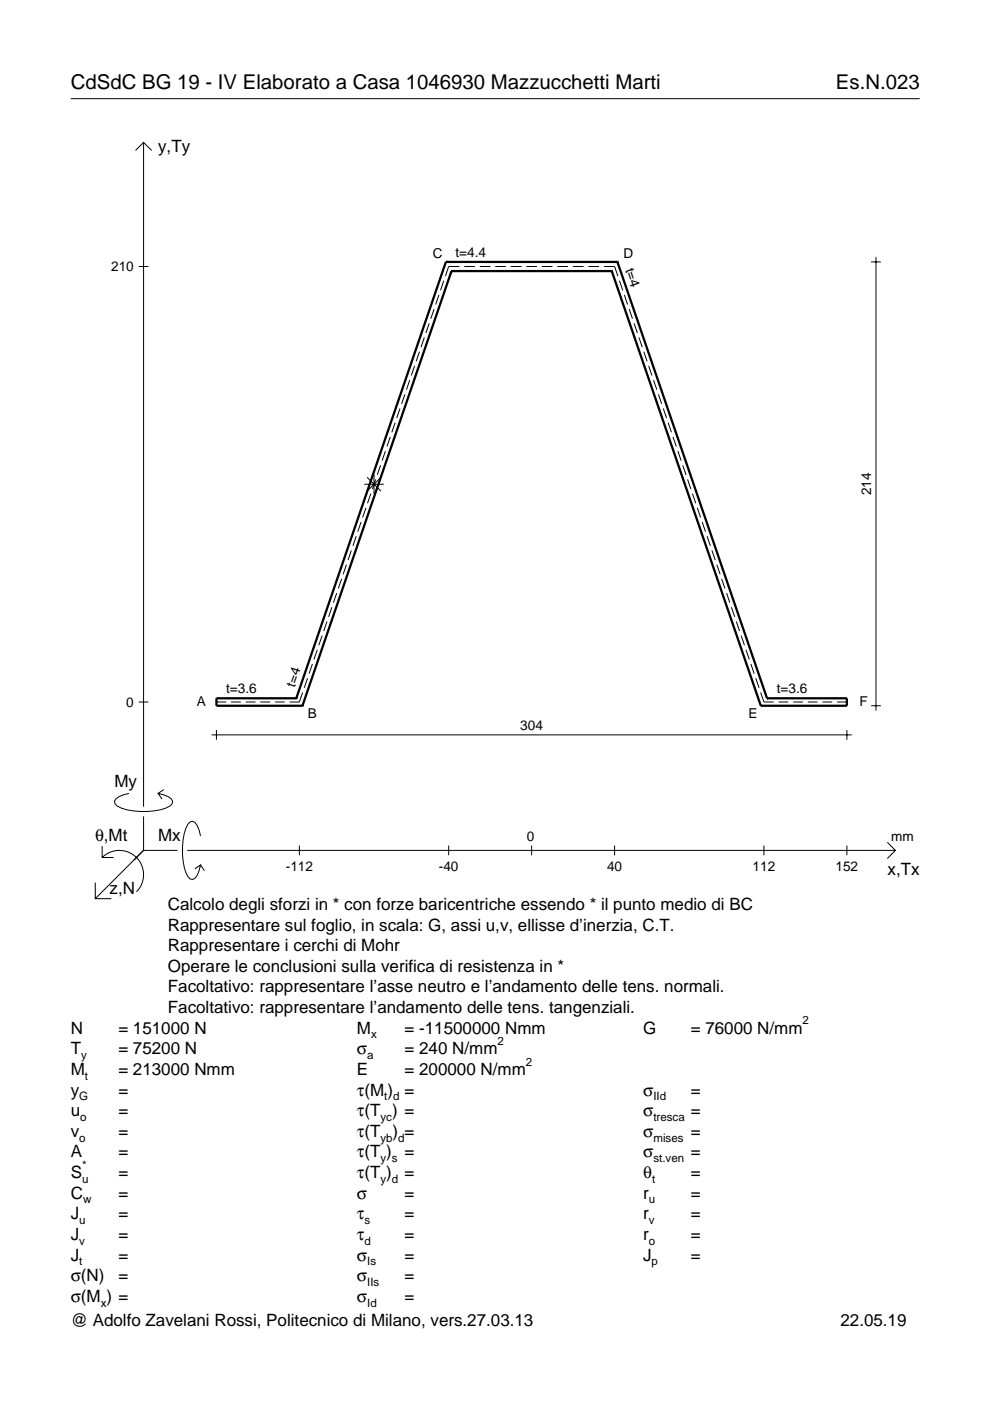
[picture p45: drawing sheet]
<svg xmlns="http://www.w3.org/2000/svg" width="210mm" height="297mm" viewBox="0 0 210 297" stroke-linecap="round" stroke-linejoin="round" font-family="sans-serif">
<defs><g id="words">
<g font-size="4.3">
<text x="15" y="18.9">CdSdC BG 19 - IV Elaborato a Casa 1046930 Mazzucchetti Marti</text>
<text x="177.2" y="18.9">Es.N.023</text>
</g>
<g font-size="3.6">
<text x="33.5" y="32.3">y,Ty</text>
<text x="24.3" y="166.9">My</text>
<text x="20.1" y="178.2">θ,Mt</text>
<text x="33.5" y="178.2">Mx</text>
<text x="188.2" y="185.5">x,Tx</text>
<text x="23.2" y="189.6">z,N</text>
<text x="35.6" y="192.9">Calcolo degli sforzi in * con forze baricentriche essendo * il punto medio di BC</text>
<text x="35.6" y="197.3">Rappresentare sul foglio, in scala: G, assi u,v, ellisse d’inerzia, C.T.</text>
<text x="35.6" y="201.7">Rappresentare i cerchi di Mohr</text>
<text x="35.6" y="206">Operare le conclusioni sulla verifica di resistenza in *</text>
<text x="35.6" y="210.4">Facoltativo: rappresentare l’asse neutro e l’andamento delle tens. normali.</text>
<text x="35.6" y="214.8">Facoltativo: rappresentare l’andamento delle tens. tangenziali.</text>
<text x="15" y="219.2">N</text>
<text x="25.1" y="219.2">= 151000 N</text>
<text x="75.7" y="219.2">M</text>
<text x="85.8" y="219.2">= -11500000 Nmm</text>
<text x="136.4" y="219.2">G</text>
<text x="146.5" y="219.2">= 76000 N/mm</text>
<text x="15" y="227.9">M</text>
<text x="15" y="223.5">T</text>
<text x="25.1" y="227.9">= 213000 Nmm</text>
<text x="25.1" y="223.5">= 75200 N</text>
<text x="75.7" y="223.5">σ</text>
<text x="75.7" y="227.9">E</text>
<text x="85.8" y="223.5">= 240 N/mm</text>
<text x="85.8" y="227.9">= 200000 N/mm</text>
<text x="15" y="232.3">y</text>
<text x="25.1" y="232.3">=</text>
<text x="75.7" y="232.3">τ(M ) =</text>
<text x="136.4" y="232.3">σ</text>
<text x="146.5" y="232.3">=</text>
<text x="15" y="236.7">u</text>
<text x="25.1" y="236.7">=</text>
<text x="75.7" y="236.7">τ(T ) =</text>
<text x="136.4" y="236.7">σ</text>
<text x="146.5" y="236.7">=</text>
<text x="15" y="245.4">A</text>
<text x="15" y="241">v</text>
<text x="25.1" y="241">=</text>
<text x="25.1" y="245.4">=</text>
<text x="75.7" y="245.4">τ(T )</text>
<text x="75.7" y="241">τ(T</text>
<text x="83.3" y="241">) =</text>
<text x="85.8" y="245.4">=</text>
<text x="136.4" y="241">σ</text>
<text x="136.4" y="245.4">σ</text>
<text x="146.5" y="241">=</text>
<text x="146.5" y="245.4">=</text>
<text x="15" y="249.8">S</text>
<text x="25.1" y="249.8">=</text>
<text x="75.7" y="249.8">τ(T )</text>
<text x="85.8" y="249.8">=</text>
<text x="136.4" y="249.8">θ</text>
<text x="146.5" y="249.8">=</text>
<text x="15" y="254.2">C</text>
<text x="25.1" y="254.2">=</text>
<text x="75.7" y="254.2">σ</text>
<text x="85.8" y="254.2">=</text>
<text x="136.4" y="254.2">r</text>
<text x="146.5" y="254.2">=</text>
<text x="15" y="262.9">J</text>
<text x="15" y="258.5">J</text>
<text x="25.1" y="262.9">=</text>
<text x="25.1" y="258.5">=</text>
<text x="75.7" y="258.5">τ</text>
<text x="75.7" y="262.9">τ</text>
<text x="85.8" y="258.5">=</text>
<text x="85.8" y="262.9">=</text>
<text x="136.4" y="262.9">r</text>
<text x="136.4" y="258.5">r</text>
<text x="146.5" y="262.9">=</text>
<text x="146.5" y="258.5">=</text>
<text x="15" y="267.3">J</text>
<text x="25.1" y="267.3">=</text>
<text x="75.7" y="267.3">σ</text>
<text x="85.8" y="267.3">=</text>
<text x="136.4" y="267.3">J</text>
<text x="146.5" y="267.3">=</text>
<text x="15" y="271.7">σ(N)</text>
<text x="25.1" y="271.7">=</text>
<text x="75.7" y="271.7">σ</text>
<text x="85.8" y="271.7">=</text>
<text x="15" y="276">σ(M ) =</text>
<text x="15" y="281.2">@ Adolfo Zavelani Rossi, Politecnico di Milano, vers.27.03.13</text>
<text x="75.7" y="276">σ</text>
<text x="85.8" y="276">=</text>
<text x="178.2" y="281.2">22.05.19</text>
</g>
<g font-size="2.9">
<text x="23.6" y="57.5">210</text>
<text x="91.8" y="54.8">C</text>
<text x="96.6" y="54.5">t=4.4</text>
<text x="132.2" y="54.8">D</text>
<text x="132.5" y="57.2" transform="rotate(71 132.5 57.2)">t=4</text>
<text x="184.7" y="105" transform="rotate(-90 184.7 105)">214</text>
<text x="26.8" y="149.8">0</text>
<text x="41.7" y="149.7">A</text>
<text x="47.9" y="147">t=3.6</text>
<text x="62.5" y="145.8" transform="rotate(-71 62.5 145.8)">t=4</text>
<text x="164.7" y="147">t=3.6</text>
<text x="182.2" y="149.7">F</text>
<text x="65.2" y="152.3">B</text>
<text x="110.3" y="154.8">304</text>
<text x="158.7" y="152.3">E</text>
<text x="111.7" y="178.2">0</text>
<text x="189" y="178.2">mm</text>
<text x="60.6" y="184.7">-112</text>
<text x="93" y="184.7">-40</text>
<text x="128.7" y="184.7">40</text>
<text x="159.6" y="184.7">112</text>
<text x="177.2" y="184.7">152</text>
</g>
<g font-size="2.4">
<text x="78.7" y="220.2">x</text>
<text x="105.5" y="221.5">2</text>
<text x="170.2" y="217.2">2</text>
<text x="17.2" y="224.5">y</text>
<text x="77.9" y="224.5">a</text>
<text x="111.5" y="225.9">2</text>
<text x="16.8" y="233.3">G</text>
<text x="18" y="228.9">t</text>
<text x="81.5" y="233.3">t d</text>
<text x="138.5" y="233.3">IId</text>
<text x="17" y="237.7">o</text>
<text x="80.7" y="237.7">yc</text>
<text x="138.5" y="237.7">tresca</text>
<text x="16.8" y="242">o</text>
<text x="80.7" y="242">yb d</text>
<text x="138.5" y="242">mises</text>
<text x="17.4" y="250.8">u</text>
<text x="17.4" y="247.8">*</text>
<text x="80.7" y="246.4">y s</text>
<text x="80.7" y="250.8">y d</text>
<text x="138.2" y="250.8">t</text>
<text x="138.5" y="246.4">st.ven</text>
<text x="17.6" y="255.2">w</text>
<text x="137.6" y="255.2">u</text>
<text x="16.8" y="263.9">v</text>
<text x="16.8" y="259.5">u</text>
<text x="77.3" y="263.9">d</text>
<text x="77.3" y="259.5">s</text>
<text x="137.6" y="263.9">o</text>
<text x="137.6" y="259.5">v</text>
<text x="16.8" y="268.3">t</text>
<text x="77.9" y="268.3">Is</text>
<text x="138.2" y="268.3">p</text>
<text x="77.9" y="272.7">IIs</text>
<text x="21.4" y="277">x</text>
<text x="77.9" y="277">Id</text>
</g>
</g></defs>
<g fill="none" stroke="#000" stroke-width=".21">
<path d="M15 20.9h180M28.7 31.9l1.7-1.7 1.8 1.7M30.4 30.2v140.8M29.4 56.5h2.1M94.1 59.5l-.7 2.1M97.4 56.5h-2.3l-.7 2M98.4 56.5h2.3M101.7 56.5h2.3M105 56.5h2.3M108.3 56.5h2.3M111.6 56.5h2.2M114.9 56.5h2.2"/>
<path d="M118.2 56.5h2.2M121.5 56.5h2.2M124.8 56.5h2.2M128 56.5h2.3l.7 2M131.3 59.5l.7 2.1M184.7 55.5h2.1M185.7 54.5v96.2M87.9 77.6l-.7 2M88.9 74.6l-.7 2M90 71.6l-.7 2M91 68.5l-.7 2.1M92 65.5l-.7 2.1"/>
<path d="M93.1 62.5l-.7 2.1M132.4 62.5l.7 2.1M133.4 65.5l.7 2.1M134.4 68.5l.7 2.1M135.5 71.6l.7 2M136.5 74.6l.7 2M137.5 77.6l.7 2M80.7 98.6l-.7 2.1M81.7 95.6l-.7 2.1M82.7 92.6l-.7 2.1M83.8 89.6l-.7 2.1M84.8 86.6l-.7 2"/>
<path d="M85.8 83.6l-.7 2M86.9 80.6l-.7 2M138.6 80.6l.7 2M139.6 83.6l.7 2M140.6 86.6l.7 2M141.7 89.6l.7 2.1M142.7 92.6l.7 2.1M143.7 95.6l.7 2.1M144.8 98.6l.7 2.1M73.5 119.7l-.7 2.1M74.5 116.7l-.7 2M75.5 113.7l-.7 2"/>
<path d="M76.6 110.7l-.7 2M77.2 102.7h4.2M77.6 107.7l-.7 2M77.8 101.2l3 2.9M78.6 104.7l-.7 2M79.3 100.6v4.1M79.6 101.7l-.6 2M80.8 101.2l-3 2.9M145.8 101.7l.7 2M146.8 104.7l.7 2M147.8 107.7l.7 2M148.9 110.7l.7 2"/>
<path d="M149.9 113.7l.7 2M150.9 116.7l.7 2M152 119.7l.7 2.1M67.3 137.8l-.7 2M68.3 134.8l-.7 2M69.3 131.8l-.7 2M70.4 128.7l-.7 2.1M71.4 125.7l-.7 2.1M72.4 122.7l-.7 2.1M153 122.7l.7 2.1M154 125.7l.7 2.1M155.1 128.7l.7 2.1"/>
<path d="M156.1 131.8l.7 2M157.1 134.8l.7 2M158.2 137.8l.7 2M29.4 148.8h2.1M44.9 155.8h135.7M45.9 148.8h2.1M45.9 154.8v2M49 148.8h2.1M52.1 148.8h2.1M55.2 148.8h2.1M58.3 148.8h2.1M64.2 146.8l-.7 2h-2.1"/>
<path d="M65.2 143.8l-.7 2M66.2 140.8l-.7 2M159.2 140.8l.7 2M160.2 143.8l.7 2M161.3 146.8l.7 2h2M165.1 148.8h2M168.2 148.8h2M171.3 148.8h2M174.4 148.8h2M177.5 148.8h2.1M179.6 154.8v2M184.7 149.6h2.1"/>
<path d="M21.7 179.4v2.4h2.4M27.3 168.2a3.6 3.6 0 0 0-3 1.7l.1 .5a5.6 5.6 0 0 0 3.8 1.5 13.4 13.4 0 0 0 7.8-1l.5-.5 .1-.5a3.6 3.6 0 0 0-3.1-1.7l.8 1.2M30.4 173.1v7.2M34.7 167.4l-1.2 .8M42.5 177.2a3.6 3.6 0 0 0-1.7-3.1l-.5 .2a5.7 5.7 0 0 0-1.5 3.7 13.3 13.3 0 0 0 1 7.9l.5 .5 .5 .1a3.6 3.6 0 0 0 1.7-3.1l-1.2 .8M63.5 179.3v2M95.1 179.3v2M112.7 179.3v2M130.3 179.3v2M162 179.3v2M179.6 179.3v2M188.1 178.6l1.7 1.7-1.7 1.7"/>
<path d="M20.2 187.2v3.3h3.4M21.7 181.8a5.1 5.1 0 0 1 7.2 0 5.1 5.1 0 0 1 0 7.3M30.4 180.3l-10.2 10.2M30.4 180.3h7.2M39.7 180.3h150.1M42.5 183.4l.8 1.2"/>
</g>
<g fill="none" stroke="#000" stroke-width=".48">
<path d="M94.5 55.5h.1M94.5 55.5l-31.7 92.6M94.5 55.5h36.4M95.7 57.5h.1M95.7 57.5l-31.6 92.1M95.7 57.5h34M129.7 57.5h.1M129.7 57.5l31.6 92.1M130.9 55.5h.1M130.9 55.5l31.7 92.6M62.8 148.1h.1M62.8 148.1h-16.9v1.5h18.2"/>
<path d="M64.1 149.6h.1M161.3 149.6h.1M162.6 148.1h.1M162.6 148.1h17v1.5h-18.3"/>
</g>
<use href="#words"/>
</svg>
